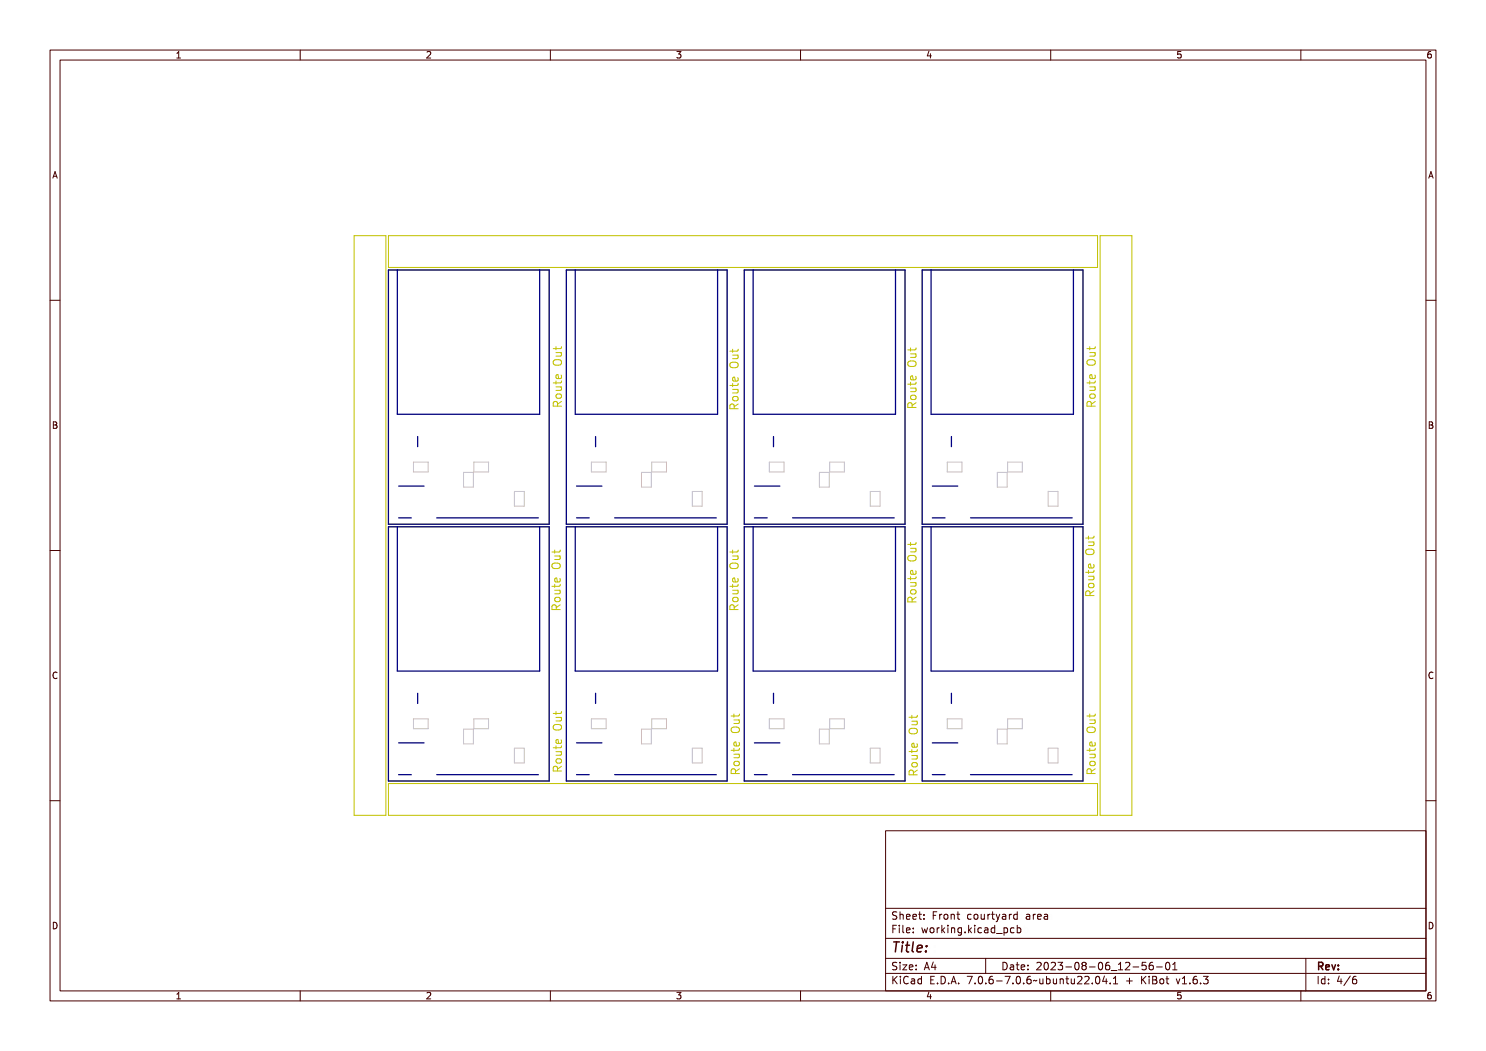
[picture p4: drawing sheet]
<svg xmlns="http://www.w3.org/2000/svg" width="297mm" height="210mm" viewBox="0 0 297 210" stroke-linecap="round" stroke-linejoin="round" font-family="sans-serif">
<defs><g id="words">
<text font-size="2.7" fill="#480000" x="178" y="190.3">Title:</text>
<g font-size="2" fill="#480000">
<text x="178" y="183.7">Sheet: Front courtyard area</text>
<text x="178" y="186.5">File: working.kicad_pcb</text>
<text x="178" y="193.9">Size: A4</text>
<text x="178" y="196.6">KiCad E.D.A. 7.0.6-7.0.6~ubuntu22.04.1 + KiBot v1.6.3</text>
<text x="200" y="193.9">Date: 2023-08-06_12-56-01</text>
<text x="263" y="196.6">Id: 4/6</text>
<text x="263" y="193.9">Rev:</text>
</g>
<g font-size="1.7" fill="#480000">
<text x="35" y="11.7">1</text>
<text x="85" y="11.7">2</text>
<text x="135" y="11.7">3</text>
<text x="185" y="11.7">4</text>
<text x="235" y="11.7">5</text>
<text x="285" y="11.7">6</text>
<text x="10.5" y="35.7">A</text>
<text x="285.5" y="35.7">A</text>
<text x="10.5" y="85.6">B</text>
<text x="285.5" y="85.6">B</text>
<text x="10.5" y="135.7">C</text>
<text x="285.5" y="135.7">C</text>
<text x="10.5" y="185.6">D</text>
<text x="285.5" y="185.6">D</text>
<text x="35" y="199.7">1</text>
<text x="85" y="199.7">2</text>
<text x="135" y="199.7">3</text>
<text x="185" y="199.7">4</text>
<text x="235" y="199.7">5</text>
<text x="285" y="199.7">6</text>
</g>
</g></defs>
<g fill="none" stroke="#c2c2c2" stroke-width=".2">
<path d="M82.6 92.3h3v2h-3zM92.7 94.4h1.9v2.9h-1.9zM94.7 92.3h3v2h-3zM102.8 98.2h2v2.9h-2zM118.2 92.3h2.9v2h-2.9zM128.2 94.4h2v2.9h-2zM130.3 92.3h2.9v2h-2.9zM138.4 98.2h1.9v2.9h-1.9zM153.8 92.3h2.9v2h-2.9zM163.8 94.4h1.9v2.9h-1.9zM165.8 92.3h3v2h-3zM173.9 98.2h2v2.9h-2z"/>
<path d="M189.3 92.3h3v2h-3zM199.3 94.4h2v2.9h-2zM201.4 92.3h2.9v2h-2.9zM209.5 98.2h2v2.9h-2zM82.6 143.6h3v2h-3zM92.7 145.7h1.9v2.9h-1.9zM94.7 143.6h3v2h-3zM102.8 149.5h2v3h-2zM118.2 143.6h2.9v2h-2.9zM128.2 145.7h2v2.9h-2zM130.3 143.6h2.9v2h-2.9zM138.4 149.5h1.9v3h-1.9z"/>
<path d="M153.8 143.6h2.9v2h-2.9zM163.8 145.7h1.9v2.9h-1.9zM165.8 143.6h3v2h-3zM173.9 149.5h2v3h-2zM189.3 143.6h3v2h-3zM199.3 145.7h2v2.9h-2zM201.4 143.6h2.9v2h-2.9zM209.5 149.5h2v3h-2z"/>
</g>
<g fill="none" stroke="#c2c200" stroke-width=".2">
<path d="M70.8 47.1h6.3v115.8h-6.3zM77.6 47.1h141.8v6.3h-141.8zM77.6 54h32.2v50.8h-32.2zM113.2 54h32.1v50.8h-32.1zM148.8 54h32.1v50.8h-32.1zM184.3 54h32.1v50.8h-32.1zM219.9 47.1h6.3v115.8h-6.3zM110.8 71.9a1.11 1.11 0 0 1 1.4 .4 .56 .56 0 0 1-.5 .7h-.6a.55 .55 0 0 1-.5-.4 .55 .55 0 0 1 .2-.7zM110.9 72.7a.98 .98 0 0 1 1.6 .3 .92 .92 0 0 1-.9 .5 .92 .92 0 0 1-.8-.5zM111 72.9a.98 .98 0 0 1 1.3 .1 .86 .86 0 0 1-1.3 0zM111.1 69.3v.6M111.1 76.1v.7"/>
<path d="M111.1 77.3h1.1M111.1 70.5h1.1M111.2 78.9l.2-.2h.5l.2 .2 .1 .4-.3 .3h-.5l-.3-.3zM111.2 76.5h.2v.5h.7l.2-.5h.1v.5l-.2 .2h-.8v.3h-.2v-.3h-.3v-.2h.3zM111.2 69.9h.2v.5l.7-.1 .2-.4h.1v.4l-.2 .2-.8 .1v.3h-.2v-.3h-.3v-.2h.3zM111.2 77.9h1.2v.1h-.1a.39 .39 0 0 1 .1 .5 .39 .39 0 0 1-.4 .3h-.8v-.2h.9l.2-.3-.2-.2-.9-.1zM111.2 71.2h1.2v.2h-.1a.39 .39 0 0 1 .1 .5 .39 .39 0 0 1-.4 .2h-.8v-.2h.9l.2-.2-.2-.3h-.9zM111.4 75.3l.5-.2v.9a.46 .46 0 0 0 .4-.3 .46 .46 0 0 0-.1-.5h.2a.62 .62 0 0 1-.5 1 .62 .62 0 0 1-.5-.9zM111.4 79.3a.61 .61 0 0 1 .8-.1 .61 .61 0 0 1 .1 .8 .61 .61 0 0 1-.8 .1 .61 .61 0 0 1-.1-.8zM111.5 75.4l.2-.1v.7l-.3-.2zM111.5 79.4h.5l.3 .1a.44 .44 0 0 1-.5 .4 .44 .44 0 0 1-.4-.4zM112.1 70.5l.1 .2-.1 .4-1 .1"/>
<path d="M112.1 77.3l.1 .2-.1 .4-1 .1M112.1 74.9l.1 .5-.2 .2h-.8v-.7h.3l.2 .7M112.2 69.3l-.2 .4h-1.4M112.2 76.1l-.2 .4h-1.4M146 72.6a1.06 1.06 0 0 1 1.5 .2 .56 .56 0 0 1-.5 .7h-.6a.55 .55 0 0 1-.5-.3 .55 .55 0 0 1 .1-.6zM146.2 73.2a.98 .98 0 0 1 1.6 .3 .92 .92 0 0 1-.9 .6 .92 .92 0 0 1-.8-.6zM146.3 73.4a.98 .98 0 0 1 1.3 .1 .86 .86 0 0 1-1.3 0zM146.4 69.8v.6M146.4 76.6v.7M146.4 77.8h1.1M146.4 71h1.1M146.5 79.4l.2-.2h.5l.3 .2v.4l-.3 .3h-.5l-.3-.3z"/>
<path d="M146.5 77h.2v.5h.8l.1-.5h.1v.5l-.2 .2h-.8v.3h-.2v-.3h-.3v-.2h.3zM146.5 70.4h.2v.5h.8l.1-.5h.1v.4l-.2 .2-.8 .1v.3h-.2v-.3h-.3v-.2h.3zM146.5 78.4h1.2v.2h-.1a.39 .39 0 0 1 .1 .4 .39 .39 0 0 1-.4 .3h-.8v-.2h.9l.2-.3-.2-.2h-.9zM146.5 71.7h1.2v.2h-.1a.39 .39 0 0 1 .1 .5 .39 .39 0 0 1-.4 .2h-.8v-.2h.9l.2-.2-.2-.3h-.9zM146.7 75.8l.5-.2v.9a.46 .46 0 0 0 .4-.3 .46 .46 0 0 0-.1-.5h.2a.62 .62 0 0 1-.4 1 .62 .62 0 0 1-.6-.9zM146.7 79.8a.61 .61 0 0 1 .8-.1 .61 .61 0 0 1 .1 .8 .61 .61 0 0 1-.8 .1 .61 .61 0 0 1-.1-.8zM146.8 75.9l.2-.1v.7l-.3-.2zM146.8 79.9h.5l.3 .1a.44 .44 0 0 1-.5 .5 .44 .44 0 0 1-.4-.5zM147.4 71l.1 .2v.4l-1.1 .1M147.4 77.8l.1 .2v.4l-1.1 .1M147.5 75.4v.5l-.2 .3-.8-.1v-.7h.3l.2 .8M147.5 69.8l-.2 .4h-1.4"/>
<path d="M147.5 76.6l-.2 .4h-1.4M181.7 72.2a1.11 1.11 0 0 1 1.4 .3 .55 .55 0 0 1-.6 .7h-.5a.55 .55 0 0 1-.6-.4 .55 .55 0 0 1 .3-.6zM181.8 73a.98 .98 0 0 1 1.5 .3 .92 .92 0 0 1-.8 .5 .92 .92 0 0 1-.8-.5zM181.9 73.1a.98 .98 0 0 1 1.3 .2 .86 .86 0 0 1-1.4 0zM182 69.5v.7M182 76.4v.6M182 77.6h1.1M182 70.7h1.1M182.1 76.8h.1v.4h.8l.1-.4h.2v.4l-.2 .2h-.9v.4h-.1v-.4h-.4v-.2h.4zM182.1 70.2h.1v.4h.8l.1-.4h.2v.4l-.2 .2h-.9v.3h-.1v-.3h-.4v-.2h.4zM182.1 78.1h1.2v.2h-.2a.39 .39 0 0 1 .2 .5 .39 .39 0 0 1-.5 .2h-.7v-.2h.9l.2-.2-.3-.3h-.8zM182.1 71.5h1.2v.2h-.2a.39 .39 0 0 1 .2 .5 .39 .39 0 0 1-.5 .2h-.7v-.2h.9l.2-.2-.3-.3h-.8z"/>
<path d="M182.1 79.1h.8l.2 .2-.1 .4-.2 .1h-.7l-.1-.3zM182.2 75.5l.5-.1v.8a.46 .46 0 0 0 .5-.3 .46 .46 0 0 0-.2-.5h.2a.62 .62 0 0 1-.4 1 .62 .62 0 0 1-.6-.9zM182.2 79.5a.61 .61 0 0 1 .9 0 .61 .61 0 0 1 .1 .8 .61 .61 0 0 1-.9 .1 .61 .61 0 0 1-.1-.9zM182.3 75.7l.3-.1v.6l-.3-.2zM182.4 79.7l.5-.1 .2 .2a.44 .44 0 0 1-.4 .4 .44 .44 0 0 1-.4-.4zM182.9 70.7l.2 .2-.1 .4-1 .1M182.9 77.6l.2 .2-.1 .4-1 .1M183 75.2l.1 .5-.2 .2-.8-.1v-.6l.3-.1 .1 .8M183.1 69.5l-.2 .4h-1.5M183.1 76.4l-.2 .4h-1.5M217.3 72.1a1.06 1.06 0 0 1 1.6 .2 .56 .56 0 0 1-.5 .7h-.6a.55 .55 0 0 1-.5-.3 .55 .55 0 0 1 0-.6zM217.6 72.7a.98 .98 0 0 1 1.5 .3 .92 .92 0 0 1-.8 .5 .92 .92 0 0 1-.8-.5z"/>
<path d="M217.7 72.9a.98 .98 0 0 1 1.3 .1 .86 .86 0 0 1-1.3 0zM217.8 69.3v.6M217.8 76.1v.7M217.8 77.3h1.1M217.8 70.5h1.1M217.9 78.9l.2-.2h.5l.2 .2 .1 .4-.3 .3h-.5l-.3-.3zM217.9 76.5h.2v.5h.7l.2-.5h.1v.5l-.2 .2h-.8v.3h-.2v-.3h-.3v-.2h.3zM217.9 69.9h.2v.5l.7-.1 .2-.4h.1v.4l-.2 .2-.8 .1v.3h-.2v-.3h-.3v-.2h.3zM217.9 77.9h1.2v.1h-.2a.39 .39 0 0 1 .2 .5 .39 .39 0 0 1-.4 .3h-.8v-.2h.9l.2-.3-.2-.2-.9-.1zM217.9 71.2h1.2v.2h-.2a.39 .39 0 0 1 .2 .5 .39 .39 0 0 1-.4 .2h-.8v-.2h.9l.2-.2-.2-.3h-.9zM218 75.3l.6-.2v.9a.46 .46 0 0 0 .4-.3 .46 .46 0 0 0-.1-.5h.2a.62 .62 0 0 1-.5 1 .62 .62 0 0 1-.6-.9zM218 79.3a.61 .61 0 0 1 .9-.1 .61 .61 0 0 1 .1 .8 .61 .61 0 0 1-.9 .1 .61 .61 0 0 1-.1-.8z"/>
<path d="M218.1 75.4l.3-.1v.7l-.3-.2zM218.2 79.4h.5l.2 .1a.44 .44 0 0 1-.4 .4 .44 .44 0 0 1-.4-.4zM218.7 70.5l.2 .2-.1 .4-1 .1M218.7 77.3l.2 .2-.1 .4-1 .1M218.8 74.9l.1 .5-.2 .2h-.8v-.7h.3l.2 .7M218.9 69.3l-.2 .4h-1.4M218.9 76.1l-.2 .4h-1.4M110.9 80.6l.5-.1 .3 .3 .7-.5v.2l-.5 .3-.1 .3v.2h.6v.2h-1.6zM111.1 80.8h.4l.1 .5h-.6zM111.4 81.2v-.8l-.3-.2-.4 .1-.1 .2v.7h1.6M112.2 80.2l-.8 .6M146.2 81.1l.5-.1 .3 .3 .7-.5v.3l-.5 .2-.1 .3v.2h.6v.2h-1.6z"/>
<path d="M146.4 81.3h.4l.1 .5h-.6zM146.7 81.7v-.8l-.3-.2-.4 .1-.1 .2v.7h1.6M147.5 80.7l-.8 .6M181.8 80.9l.5-.1 .2 .3 .8-.5v.2l-.5 .3-.2 .2v.2h.7v.2h-1.6zM181.9 81.1l.5-.1v.5h-.5zM182.3 81.4l-.1-.8-.2-.1h-.4l-.2 .3v.6h1.7M183.1 80.5l-.8 .5M217.6 80.6l.5-.1 .3 .3 .7-.5v.2l-.5 .3-.2 .3v.2h.7v.2h-1.6zM217.8 80.8h.4l.1 .5h-.6zM218.1 81.2l-.1-.8-.2-.2-.4 .1-.1 .2v.7h1.6M218.9 80.2l-.8 .6M77.6 105.3h32.2v50.8h-32.2z"/>
<path d="M110.6 112.6a1.11 1.11 0 0 1 1.4 .3 .55 .55 0 0 1-.6 .7h-.5a.55 .55 0 0 1-.6-.4 .55 .55 0 0 1 .3-.6zM110.6 113.3a.98 .98 0 0 1 1.6 .4 .92 .92 0 0 1-.8 .5 .92 .92 0 0 1-.9-.5zM110.8 113.5a.98 .98 0 0 1 1.2 .2 .86 .86 0 0 1-1.3 0zM110.9 117.9h1.1M110.9 111.1h1.1M110.9 109.9v.6M110.9 116.8v.6M111 117.2h.1v.4h.8l.1-.4h.2v.4l-.2 .2h-.9v.4h-.1v-.4h-.4v-.2h.4zM111 110.5h.1v.5h.8l.1-.5h.2v.5l-.2 .2h-.9v.3h-.1v-.3h-.4v-.2h.4zM111 118.5h1.2v.2h-.2a.39 .39 0 0 1 .2 .5 .39 .39 0 0 1-.5 .2h-.7v-.2h.9l.1-.2-.2-.3h-.8zM111 111.9h1.2v.2h-.2a.39 .39 0 0 1 .2 .4 .39 .39 0 0 1-.5 .3h-.7v-.2h.9l.1-.3-.2-.2h-.8zM111 119.4h.8l.2 .3-.1 .4-.2 .1-.7-.1-.1-.2z"/>
<path d="M111.1 115.9l.5-.1v.8a.46 .46 0 0 0 .5-.3 .46 .46 0 0 0-.2-.5h.2a.62 .62 0 0 1-.4 1 .62 .62 0 0 1-.6-.9zM111.1 119.9a.61 .61 0 0 1 .8-.1 .61 .61 0 0 1 .2 .9 .61 .61 0 0 1-.9 .1 .61 .61 0 0 1-.1-.9zM111.2 116.1l.3-.1v.6l-.4-.2zM111.8 117.9l.2 .3-.1 .4-1 .1M111.8 111.1l.2 .2-.1 .4-1 .1M111.9 115.6l.1 .5-.3 .2-.8-.1v-.6l.4-.1 .1 .8M112 116.8l-.3 .4h-1.4M112 109.9l-.3 .4h-1.4M113.2 105.3h32.1v50.8h-32.1zM146 112.7a1.06 1.06 0 0 1 1.5 .2 .55 .55 0 0 1-.5 .7h-.6a.55 .55 0 0 1-.5-.3 .55 .55 0 0 1 .1-.6zM146.2 113.3a.98 .98 0 0 1 1.6 .4 .92 .92 0 0 1-.9 .5 .92 .92 0 0 1-.8-.5zM146.3 113.5a.98 .98 0 0 1 1.3 .2 .86 .86 0 0 1-1.3 0z"/>
<path d="M146.4 109.9v.6M146.4 116.8v.6M146.4 117.9h1.1M146.4 111.1h1.1M146.5 119.5l.2-.1h.5l.3 .1v.4l-.3 .3h-.5l-.3-.3zM146.5 117.2h.2v.4h.8l.1-.4h.1v.4l-.2 .2h-.8v.4h-.2v-.4h-.3v-.2h.3zM146.5 110.5h.2v.5h.8l.1-.5h.1v.5l-.2 .2h-.8v.3h-.2v-.3h-.3v-.2h.3zM146.5 118.5h1.2v.2h-.1a.39 .39 0 0 1 .1 .5 .39 .39 0 0 1-.4 .2h-.8v-.2h.9l.2-.2-.2-.3h-.9zM146.5 111.9h1.2v.2h-.1a.39 .39 0 0 1 .1 .4 .39 .39 0 0 1-.4 .3h-.8v-.2h.9l.2-.3-.2-.2h-.9zM146.7 115.9l.5-.1v.8a.46 .46 0 0 0 .4-.3 .46 .46 0 0 0-.1-.5h.2a.62 .62 0 0 1-.4 1 .62 .62 0 0 1-.6-.9zM146.7 119.9a.61 .61 0 0 1 .8-.1 .61 .61 0 0 1 .1 .9 .61 .61 0 0 1-.8 .1 .61 .61 0 0 1-.1-.9zM146.8 116.1l.2-.1v.6l-.3-.2z"/>
<path d="M147.4 111.1l.1 .2v.4l-1.1 .1M147.4 117.9l.1 .3v.4l-1.1 .1M147.5 115.6v.5l-.2 .2-.8-.1v-.6l.3-.1 .2 .8M147.5 109.9l-.2 .4h-1.4M147.5 116.8l-.2 .4h-1.4M148.8 105.3h32.1v50.8h-32.1zM181.7 111.1a1.11 1.11 0 0 1 1.4 .3 .55 .55 0 0 1-.6 .7h-.5a.55 .55 0 0 1-.6-.4 .55 .55 0 0 1 .3-.6zM181.8 111.8a.98 .98 0 0 1 1.5 .3 .92 .92 0 0 1-.8 .6 .92 .92 0 0 1-.8-.6zM181.8 119.7l.5-.1 .2 .3 .8-.5v.3l-.5 .2-.2 .3v.2h.7v.2h-1.6zM181.9 112a.98 .98 0 0 1 1.3 .1 .86 .86 0 0 1-1.4 0zM181.9 119.9h.5v.5h-.5zM182 108.4v.6"/>
<path d="M182 115.2v.7M182 116.4h1.1M182 109.6h1.1M182.1 115.7h.1v.4h.8l.1-.4h.2v.4l-.2 .2h-.9v.3h-.1v-.3h-.4v-.2h.4zM182.1 109h.1v.5h.8l.1-.5h.2v.5l-.2 .1-.9 .1v.3h-.1v-.3h-.4v-.2h.4zM182.1 117h1.2v.2h-.2a.39 .39 0 0 1 .2 .5 .39 .39 0 0 1-.5 .2h-.7v-.2h.9l.2-.2-.3-.3h-.8zM182.1 110.3h1.2v.2h-.2a.39 .39 0 0 1 .2 .5 .39 .39 0 0 1-.5 .3h-.7v-.2l.9-.1 .2-.2-.3-.2-.8-.1zM182.1 117.9h.8l.2 .3-.1 .3-.2 .2-.7-.1-.1-.2zM182.2 114.4l.5-.2v.9a.46 .46 0 0 0 .5-.3 .46 .46 0 0 0-.2-.5h.2a.62 .62 0 0 1-.4 1 .62 .62 0 0 1-.6-.9zM182.2 118.4a.61 .61 0 0 1 .9-.1 .61 .61 0 0 1 .1 .8 .61 .61 0 0 1-.9 .1 .61 .61 0 0 1-.1-.8zM182.3 114.5l.3-.1v.7l-.3-.2zM182.4 118.5h.5l.2 .1a.44 .44 0 0 1-.4 .5 .44 .44 0 0 1-.4-.5z"/>
<path d="M182.9 109.6l.2 .2-.1 .4-1 .1M182.9 116.4l.2 .3-.1 .3-1 .1M183 114.1l.1 .4-.2 .3-.8-.1v-.6l.3-.1 .1 .8M183.1 108.4l-.2 .4h-1.5M183.1 115.2l-.2 .4h-1.5M183.1 119.3l-.8 .6M184.3 105.3h32.1v50.8h-32.1zM217.2 109.8a1.12 1.12 0 0 1 1.5 .3 .56 .56 0 0 1-.6 .7h-.6a.55 .55 0 0 1-.5-.4 .55 .55 0 0 1 .2-.6zM217.3 110.6a.98 .98 0 0 1 1.6 .3 .92 .92 0 0 1-.8 .5 .92 .92 0 0 1-.9-.5zM217.4 118.5l.5-.1 .2 .3 .8-.5v.2l-.6 .3-.1 .2v.2h.7v.2h-1.7zM217.4 110.7a.98 .98 0 0 1 1.3 .2 .86 .86 0 0 1-1.3 0zM217.5 118.6h.4l.1 .5h-.6z"/>
<path d="M217.5 107.1v.6M217.5 114v.6M217.5 115.1h1.2M217.5 108.3h1.2M217.7 114.4h.1v.4h.8l.1-.4h.2l-.1 .4-.2 .2h-.8v.4h-.1v-.4h-.4v-.2h.4zM217.7 107.8h.1v.4h.8l.1-.4h.2l-.1 .4-.2 .2h-.8v.3h-.1v-.3h-.4v-.2h.4zM217.7 115.7h1.2v.2h-.2a.39 .39 0 0 1 .2 .5 .39 .39 0 0 1-.5 .2h-.7v-.2h.8l.2-.2-.2-.3h-.8zM217.7 109.1h1.2v.2h-.2a.39 .39 0 0 1 .2 .4 .39 .39 0 0 1-.5 .3h-.7v-.2h.8l.2-.3-.2-.2h-.8zM217.7 116.6h.8l.2 .3-.1 .4-.3 .1h-.6l-.2-.3zM217.8 113.1l.5-.1v.8a.46 .46 0 0 0 .4-.3 .46 .46 0 0 0-.1-.5h.2a.62 .62 0 0 1-.4 1 .62 .62 0 0 1-.6-.9zM217.8 117.1a.61 .61 0 0 1 .8-.1 .61 .61 0 0 1 .1 .9 .61 .61 0 0 1-.8 .1 .61 .61 0 0 1-.1-.9zM217.9 119l-.1-.8-.3-.1h-.3l-.2 .3v.6h1.7"/>
<path d="M217.9 113.3l.2-.1v.6l-.3-.2zM217.9 117.3l.6-.1 .2 .2a.44 .44 0 0 1-.4 .4 .44 .44 0 0 1-.5-.4zM218.5 108.3l.2 .2-.1 .4-1.1 .1M218.5 115.1l.2 .3-.1 .4-1.1 .1M218.6 112.8l.1 .5-.3 .2-.8-.1v-.6l.3-.1 .2 .8M218.7 118.1l-.8 .5M218.7 107.1l-.3 .4h-1.4M218.7 114l-.3 .4h-1.4M110.7 121.3l.5-.1 .2 .3 .8-.6v.3l-.6 .3-.1 .2v.2h.7v.2h-1.6zM110.8 121.4h.5v.5h-.5zM111.2 121.8l-.1-.8-.2-.1h-.4l-.2 .3v.6h1.7M111.2 120.1l.6-.1 .2 .2a.44 .44 0 0 1-.4 .4 .44 .44 0 0 1-.5-.4z"/>
<path d="M112 120.9l-.8 .5M146.2 121.3l.5-.1 .3 .3 .7-.6v.3l-.5 .3-.1 .2v.2h.6v.2h-1.6zM146.4 121.4h.4l.1 .5h-.6zM146.7 121.8v-.8l-.3-.1h-.4l-.1 .3v.6h1.6M146.8 120.1l.5-.1 .3 .2a.44 .44 0 0 1-.5 .4 .44 .44 0 0 1-.4-.4zM147.5 120.9l-.8 .5M182.3 120.3l-.1-.8-.2-.2-.4 .1-.2 .2v.7h1.7M77.6 156.6h141.8v6.3h-141.8zM110.6 145a1.06 1.06 0 0 1 1.6 .2 .56 .56 0 0 1-.5 .7h-.6a.55 .55 0 0 1-.5-.3 .55 .55 0 0 1 0-.6zM110.9 145.6a.98 .98 0 0 1 1.6 .3 .92 .92 0 0 1-.9 .5 .92 .92 0 0 1-.8-.5zM110.9 153.5l.5-.1 .3 .3 .7-.5v.2l-.5 .3-.1 .3v.2h.6v.2h-1.6zM111 145.8a.98 .98 0 0 1 1.3 .1 .86 .86 0 0 1-1.3 0z"/>
<path d="M111.1 153.7h.4l.1 .5h-.6zM111.1 142.2v.6M111.1 149v.6M111.1 150.2h1.1M111.1 143.3h1.1M111.2 151.8l.2-.2h.5l.2 .2 .1 .4-.3 .3h-.5l-.3-.3zM111.2 149.4h.2v.5h.7l.2-.5h.1v.5l-.2 .2h-.8v.3h-.2v-.3h-.3v-.2h.3zM111.2 142.8h.2v.5l.7-.1 .2-.4h.1v.4l-.2 .2-.8 .1v.3h-.2v-.3h-.3v-.2h.3zM111.2 150.7h1.2v.2h-.1a.39 .39 0 0 1 .1 .5 .39 .39 0 0 1-.4 .3h-.8v-.2h.9l.2-.3-.2-.2-.9-.1zM111.2 144.1h1.2v.2h-.1a.39 .39 0 0 1 .1 .5 .39 .39 0 0 1-.4 .2h-.8v-.2h.9l.2-.2-.2-.3h-.9zM111.4 148.2l.5-.2v.9a.46 .46 0 0 0 .4-.3 .46 .46 0 0 0-.1-.5h.2a.62 .62 0 0 1-.5 1 .62 .62 0 0 1-.5-.9zM111.4 152.2a.61 .61 0 0 1 .8-.1 .61 .61 0 0 1 .1 .8 .61 .61 0 0 1-.8 .1 .61 .61 0 0 1-.1-.8z"/>
<path d="M111.4 154.1v-.8l-.3-.2-.4 .1-.1 .2v.7h1.6M111.5 148.3l.2-.1v.7l-.3-.2zM111.5 152.3h.5l.3 .1a.44 .44 0 0 1-.5 .4 .44 .44 0 0 1-.4-.4zM112.1 143.3l.1 .3-.1 .4-1 .1M112.1 150.2l.1 .2-.1 .4-1 .1M112.1 147.8l.1 .5-.2 .2h-.8v-.7h.3l.2 .7M112.2 142.2l-.2 .4h-1.4M112.2 149l-.2 .4h-1.4M112.2 153.1l-.8 .6M146.4 145.4a1.11 1.11 0 0 1 1.4 .3 .56 .56 0 0 1-.6 .7h-.5a.55 .55 0 0 1-.6-.4 .55 .55 0 0 1 .3-.6zM146.4 146.1a.98 .98 0 0 1 1.6 .3 .92 .92 0 0 1-.8 .6 .92 .92 0 0 1-.8-.6zM146.5 154l.5-.1 .2 .3 .8-.5v.3l-.6 .2-.1 .3v.2h.7v.2h-1.6z"/>
<path d="M146.6 146.3a.98 .98 0 0 1 1.2 .1 .86 .86 0 0 1-1.3 0zM146.6 154.2h.5v.5h-.5zM146.7 150.7h1.1M146.7 143.9h1.1M146.7 142.7v.6M146.7 149.5v.7M146.8 149.9h.1v.5h.8l.1-.5h.2v.5l-.2 .2h-.9v.3h-.1v-.3h-.4v-.2h.4zM146.8 143.3h.1v.5h.8l.1-.5h.2v.4l-.2 .2-.9 .1v.3h-.1v-.3h-.4v-.2h.4zM146.8 151.3h1.2v.2h-.2a.39 .39 0 0 1 .2 .4 .39 .39 0 0 1-.5 .3h-.7v-.2h.9l.1-.3-.2-.2h-.8zM146.8 144.6h1.2v.2h-.2a.39 .39 0 0 1 .2 .5 .39 .39 0 0 1-.5 .2h-.7v-.2h.9l.1-.2-.2-.3h-.8zM146.8 152.2h.8l.2 .2-.1 .4-.2 .2-.7-.1-.1-.2zM146.9 148.7l.5-.2v.9a.46 .46 0 0 0 .5-.3 .46 .46 0 0 0-.2-.5h.2a.62 .62 0 0 1-.4 1 .62 .62 0 0 1-.6-.9z"/>
<path d="M146.9 152.7a.61 .61 0 0 1 .9-.1 .61 .61 0 0 1 .1 .8 .61 .61 0 0 1-.9 .1 .61 .61 0 0 1-.1-.8zM147 154.6l-.1-.8-.2-.2-.4 .1-.2 .2v.7h1.7M147 148.8l.3-.1v.7l-.4-.2zM147 152.8h.6l.2 .1a.44 .44 0 0 1-.4 .5 .44 .44 0 0 1-.4-.5zM147.6 150.7l.2 .2-.1 .4-1 .1M147.6 143.9l.2 .2-.1 .4-1 .1M147.7 148.3l.1 .5-.3 .3-.7-.1v-.7h.3l.1 .8M147.8 149.5l-.3 .4h-1.4M147.8 142.7l-.3 .4h-1.4M147.8 153.6l-.8 .6M181.9 145.6a1.11 1.11 0 0 1 1.4 .3 .56 .56 0 0 1-.5 .7h-.6a.55 .55 0 0 1-.5-.4 .55 .55 0 0 1 .2-.6zM182 146.4a.98 .98 0 0 1 1.6 .3 .92 .92 0 0 1-.9 .5 .92 .92 0 0 1-.8-.5z"/>
<path d="M182.1 154.3l.5-.1 .2 .3 .8-.5v.2l-.6 .3-.1 .2v.2h.7v.2h-1.7zM182.1 146.5a.98 .98 0 0 1 1.3 .2 .86 .86 0 0 1-1.3 0zM182.2 154.5h.4l.1 .4h-.6zM182.2 142.9v.7M182.2 149.8v.6M182.2 151h1.1M182.2 144.1h1.1M182.3 152.5l.3-.1h.4l.3 .1v.4l-.3 .3h-.4l-.4-.3zM182.3 150.2h.2v.5l.8-.1 .1-.4h.2l-.1 .4-.2 .2-.8 .1v.3h-.2v-.3h-.3v-.2h.3zM182.3 143.6h.2v.4h.8l.1-.4h.2l-.1 .4-.2 .2h-.8v.3h-.2v-.3h-.3v-.2h.3zM182.4 151.5h1.2v.2h-.2a.39 .39 0 0 1 .2 .5 .39 .39 0 0 1-.5 .2h-.7v-.2h.8l.2-.2-.2-.3h-.8zM182.4 144.9h1.2v.2h-.2a.39 .39 0 0 1 .2 .5 .39 .39 0 0 1-.5 .2h-.7v-.2h.8l.2-.2-.2-.3h-.8z"/>
<path d="M182.5 148.9l.5-.1v.8a.46 .46 0 0 0 .4-.3 .46 .46 0 0 0-.1-.5h.2a.62 .62 0 0 1-.4 1 .62 .62 0 0 1-.6-.9zM182.5 152.9a.61 .61 0 0 1 .8 0 .61 .61 0 0 1 .1 .8 .61 .61 0 0 1-.8 .1 .61 .61 0 0 1-.1-.9zM182.6 154.8l-.1-.8-.3-.1-.4 .1-.1 .2v.6h1.6M182.6 149.1l.2-.1v.6l-.3-.2zM182.6 153.1l.6-.1 .2 .2a.44 .44 0 0 1-.5 .4 .44 .44 0 0 1-.4-.4zM183.2 144.1l.1 .2v.4l-1.1 .1M183.2 151l.1 .2v.4l-1.1 .1M183.3 148.6v.5l-.2 .2-.8-.1v-.6l.3-.1 .2 .8M183.3 153.9l-.7 .5M183.3 142.9l-.2 .4h-1.4M183.3 149.8l-.2 .4h-1.4M217.5 145.4a1.11 1.11 0 0 1 1.4 .3 .55 .55 0 0 1-.5 .7h-.6a.55 .55 0 0 1-.5-.4 .55 .55 0 0 1 .2-.6z"/>
<path d="M217.6 146.1a.98 .98 0 0 1 1.5 .3 .92 .92 0 0 1-.8 .6 .92 .92 0 0 1-.8-.6zM217.6 154l.5-.1 .3 .3 .7-.5v.3l-.5 .2-.2 .3v.2h.7v.2h-1.6zM217.7 146.3a.98 .98 0 0 1 1.3 .1 .86 .86 0 0 1-1.3 0zM217.8 154.2h.4l.1 .5h-.6zM217.8 142.7v.6M217.8 149.5v.7M217.8 150.7h1.1M217.8 143.9h1.1M217.9 152.3l.2-.2h.5l.2 .2 .1 .4-.3 .3h-.5l-.3-.3zM217.9 149.9h.2v.5h.7l.2-.5h.1v.5l-.2 .2h-.8v.3h-.2v-.3h-.3v-.2h.3zM217.9 143.3h.2v.5h.7l.2-.5h.1v.4l-.2 .2-.8 .1v.3h-.2v-.3h-.3v-.2h.3zM217.9 151.3h1.2v.2h-.2a.39 .39 0 0 1 .2 .4 .39 .39 0 0 1-.4 .3h-.8v-.2h.9l.2-.3-.2-.2h-.9z"/>
<path d="M217.9 144.6h1.2v.2h-.2a.39 .39 0 0 1 .2 .5 .39 .39 0 0 1-.4 .2h-.8v-.2h.9l.2-.2-.2-.3h-.9zM218 148.7l.6-.2v.9a.46 .46 0 0 0 .4-.3 .46 .46 0 0 0-.1-.5h.2a.62 .62 0 0 1-.5 1 .62 .62 0 0 1-.6-.9zM218 152.7a.61 .61 0 0 1 .9-.1 .61 .61 0 0 1 .1 .8 .61 .61 0 0 1-.9 .1 .61 .61 0 0 1-.1-.8zM218.1 154.6l-.1-.8-.2-.2-.4 .1-.1 .2v.7h1.6M218.1 148.8l.3-.1v.7l-.3-.2zM218.2 152.8h.5l.2 .1a.44 .44 0 0 1-.4 .5 .44 .44 0 0 1-.4-.5zM218.7 143.9l.2 .2-.1 .4-1 .1M218.7 150.7l.2 .2-.1 .4-1 .1M218.8 148.3l.1 .5-.2 .3-.8-.1v-.7h.3l.2 .8M218.9 153.6l-.8 .6M218.9 142.7l-.2 .4h-1.4M218.9 149.5l-.2 .4h-1.4"/>
</g>
<g fill="none" stroke="#000084" stroke-width=".25">
<path d="M77.6 54h32.2v50.8h-32.2zM79.4 54v28.8h28.5v-28.8M113.2 54h32.1v50.8h-32.1zM115 54v28.8h28.4v-28.8M148.8 54h32.1v50.8h-32.1zM150.5 54v28.8h28.5v-28.8M184.3 54h32.1v50.8h-32.1zM186.1 54v28.8h28.4v-28.8M79.7 97.1h5M83.5 87.2v2.1M115.2 97.1h5.1M119 87.2v2.1"/>
<path d="M150.8 97.1h5.1M154.6 87.2v2.1M186.3 97.1h5.1M190.2 87.2v2.1M77.6 105.3h32.2v50.8h-32.2zM79.4 105.3v28.8h28.5v-28.8M79.7 103.5h2.5M87.3 103.5h20.3M113.2 105.3h32.1v50.8h-32.1zM115 105.3v28.8h28.4v-28.8M115.2 103.5h2.6M122.8 103.5h20.4"/>
<path d="M148.8 105.3h32.1v50.8h-32.1zM150.5 105.3v28.8h28.5v-28.8M150.8 103.5h2.5M158.4 103.5h20.3M184.3 105.3h32.1v50.8h-32.1zM186.1 105.3v28.8h28.4v-28.8M186.3 103.5h2.6M194 103.5h20.3M83.5 138.5v2.1M119 138.5v2.1M154.6 138.5v2.1M190.2 138.5v2.1"/>
<path d="M79.7 154.8h2.5M79.7 148.4h5M87.3 154.8h20.3M115.2 154.8h2.6M115.2 148.4h5.1M122.8 154.8h20.4M150.8 154.8h2.5M150.8 148.4h5.1M158.4 154.8h20.3M186.3 154.8h2.6M186.3 148.4h5.1M194 154.8h20.3"/>
</g>
<g fill="none" stroke="#480000" stroke-width=".2">
<path d="M10 10h277v190h-277zM12 12h273v186h-273zM60 10v2M110 10v2M160 10v2M210 10v2M260 10v2M10 60h2M285 60h2M10 110h2M285 110h2M10 160h2"/>
<path d="M285 160h2M177 166h108v32h-108zM60 198v2M110 198v2M160 198v2M177 181.5h108M177 187.5h108M177 191.5h108M177 194.5h108M178.1 195.2h.2v.6l.6-.6h.3l-.6 .6 .6 .8h-.2l-.5-.7-.2 .2v.5h-.2zM178.2 185h.9v.2h-.7v.4h.6v.2h-.6v.7h-.2zM178.3 182.4l.5-.1h.2v.2a.31 .31 0 0 0-.5-.1 .31 .31 0 0 0 0 .5 .5 .5 0 0 1 .6 .6 .5 .5 0 0 1-.8 .2l-.1-.2a.34 .34 0 0 0 .4 .1 .34 .34 0 0 0 .1-.5 .47 .47 0 0 1-.5-.2 .47 .47 0 0 1 .1-.5z"/>
<path d="M178.3 192.5l.5-.1h.2v.2a.31 .31 0 0 0-.5-.1 .31 .31 0 0 0 0 .5 .5 .5 0 0 1 .6 .6 .5 .5 0 0 1-.8 .2l-.1-.2a.34 .34 0 0 0 .4 .1 .34 .34 0 0 0 .1-.5 .47 .47 0 0 1-.5-.2 .47 .47 0 0 1 .1-.5zM179.4 182.2h.2v.6a.35 .35 0 0 1 .4-.1 .35 .35 0 0 1 .2 .4v.6h-.2v-.8h-.4v.8h-.2zM179.5 185.4h.4v.9h.4v.2h-.9v-.2h.3v-.8h-.2zM179.5 192.8h.4v.9h.4v.1h-.9v-.1h.3v-.8h-.2zM179.5 195.6h.4v.9h.4v.1h-.9v-.1h.3v-.8h-.2zM179.7 184.9h.2v.3h-.2zM179.7 192.3h.2v.3h-.2zM179.7 195.1h.2v.3h-.2zM180.6 184.9h.4v1.3l.4 .1v.2l-.5-.2v-1.2h-.3zM180.6 192.8h.8l-.6 .9h.6v.1h-.8l.6-.9h-.6zM180.7 182.8l.1-.1a.49 .49 0 0 1 .5 0 .49 .49 0 0 1 .2 .5h-.8a.42 .42 0 0 0 .3 .4 .42 .42 0 0 0 .4-.1 .47 .47 0 0 1-.4 .3 .47 .47 0 0 1-.4-.3zM180.7 195.4a.4 .4 0 0 1 .4-.3 .4 .4 0 0 1 .4 .3 .56 .56 0 0 0-.8 .4 .56 .56 0 0 0 .5 .7l.3-.1a.43 .43 0 0 1-.5 .3 .43 .43 0 0 1-.4-.4v-.6z"/>
<path d="M180.8 182.9l.4-.1 .1 .3h-.6zM181.8 195.6l.3-.1a.43 .43 0 0 1 .5 .5v.6h-.1v-.1a.38 .38 0 0 1-.5 .2 .38 .38 0 0 1-.2-.5 .38 .38 0 0 1 .4-.2h.3a.35 .35 0 0 0-.3-.4 .35 .35 0 0 0-.4 .2zM181.9 182.8l.1-.1a.49 .49 0 0 1 .5 0 .49 .49 0 0 1 .2 .5h-.8a.42 .42 0 0 0 .3 .4 .42 .42 0 0 0 .5-.1 .47 .47 0 0 1-.5 .3 .47 .47 0 0 1-.4-.3zM181.9 185.5l.1-.1a.49 .49 0 0 1 .5 0 .49 .49 0 0 1 .2 .5h-.8a.42 .42 0 0 0 .3 .4 .42 .42 0 0 0 .5-.1 .47 .47 0 0 1-.5 .3 .47 .47 0 0 1-.4-.3zM181.9 192.9l.1-.1a.49 .49 0 0 1 .5 0 .49 .49 0 0 1 .2 .5h-.8a.42 .42 0 0 0 .3 .4 .42 .42 0 0 0 .5-.1 .47 .47 0 0 1-.5 .3 .47 .47 0 0 1-.4-.3zM182 196.2l.5-.1a.31 .31 0 0 1-.2 .4 .31 .31 0 0 1-.4-.1zM182 182.9l.4-.1 .1 .3h-.6zM182 185.6l.4-.1 .1 .3h-.6zM182 193l.4-.1 .1 .3h-.6zM183 195.7l.4-.2 .2 .2v-.6h.2v1.5h-.2v-.1a.42 .42 0 0 1-.5 .1 .42 .42 0 0 1-.2-.5zM183.2 195.8l.1-.1a.4 .4 0 0 1 .3 .4 .4 .4 0 0 1-.3 .4l-.2-.2zM183.2 182.3h.2v.4h.4v.1h-.4v.7l.4 .1v.1h-.4l-.1-.1-.1-.8h-.3v-.1h.3z"/>
<path d="M183.3 185.4h.2v.3h-.2zM183.3 186.2h.2v.3h-.2zM183.3 192.8h.2v.3h-.2zM183.3 193.6h.2v.2h-.2zM184.5 182.7h.2v.3h-.2zM184.5 183.5h.2v.2h-.2zM185.2 185.4h.2l.2 .8 .1-.5h.2l.2 .5 .1-.8h.2l-.2 1.1h-.2l-.2-.7-.2 .7h-.1zM185.4 195.2h.9v.2h-.7v.4h.6v.2h-.6v.5h.7v.1h-.9zM185.7 192.4h.2l.5 1.4h-.2l-.1-.3h-.5l-.1 .3h-.2zM185.8 192.6l.2 .7h-.4zM186.6 182.3h.9v.2h-.7v.4h.6v.2h-.6v.6h-.2zM186.8 185.6l.1-.1a.39 .39 0 0 1 .4 .4 .39 .39 0 0 1-.4 .4l-.1-.2z"/>
<path d="M186.9 196.4h.2v.2h-.2zM187.1 192.4h.2v.9h.2v.2h-.2v.3h-.2v-.3h-.6zM187.1 192.6v.7h-.4zM187.8 195.2a.76 .76 0 0 1 .9 .7 .76 .76 0 0 1-.9 .7zM188 195.4a.57 .57 0 0 1 .5 .5 .57 .57 0 0 1-.5 .6zM188 182.7h.2v.2v-.1a.29 .29 0 0 1 .3-.2 .29 .29 0 0 1 .3 .3 .37 .37 0 0 0-.5-.1 .37 .37 0 0 0-.1 .4v.5h-.2zM188 185.4h.2v.2v-.1a.29 .29 0 0 1 .3-.2 .29 .29 0 0 1 .3 .3 .37 .37 0 0 0-.5-.1 .37 .37 0 0 0-.1 .4v.6h-.2zM189.1 184.9h.1v.9l.5-.4h.2l-.4 .4 .5 .7h-.2l-.4-.6-.2 .1v.5h-.1zM189.2 182.9l.1-.1a.39 .39 0 0 1 .4 .4 .39 .39 0 0 1-.4 .4l-.1-.2zM189.3 196.4h.3v.2h-.3zM190.2 182.7h.2v.1a.35 .35 0 0 1 .4-.1 .35 .35 0 0 1 .3 .4v.6h-.2l-.1-.8h-.3l-.1 .8h-.2zM190.3 185.4h.4v.9h.4v.2h-.9v-.2h.4v-.8h-.3z"/>
<path d="M190.5 195.2h.3l.4 1.4h-.2l-.1-.3h-.5l-.1 .3h-.2zM190.6 184.9h.1v.3h-.1zM190.6 195.4l.2 .7h-.4zM191.4 185.4h.2v.1a.35 .35 0 0 1 .4-.1 .35 .35 0 0 1 .3 .4v.7h-.2l-.1-.9h-.3l-.1 .9h-.2zM191.7 182.3h.1v.4h.4v.1h-.4v.7l.4 .1v.1h-.4l-.1-.1v-.8h-.3v-.1h.3zM191.7 196.4h.3v.2h-.3zM192.7 185.5l.3-.2 .3 .2v-.1h.2v1a.53 .53 0 0 1-.8 .4v-.2a.36 .36 0 0 0 .4 .1 .36 .36 0 0 0 .2-.4l-.1 .1a.53 .53 0 0 1-.7-.3 .53 .53 0 0 1 .2-.6zM192.8 185.6l.1-.1a.39 .39 0 0 1 .4 .4 .39 .39 0 0 1-.4 .4l-.1-.2zM193.8 195.2h.9l-.5 1.4h-.2l.5-1.2h-.7zM194 182.8a.39 .39 0 0 1 .4-.2 .39 .39 0 0 1 .3 .3 .4 .4 0 0 0-.6 0 .4 .4 0 0 0 0 .6 .4 .4 0 0 0 .6 0 .45 .45 0 0 1-.6 .3 .45 .45 0 0 1-.3-.6zM194.1 186.2h.3v.3h-.3zM195.1 184.9h.2v.9l.4-.4h.3l-.5 .4 .5 .7h-.2l-.4-.6-.1 .1v.5h-.2z"/>
<path d="M195.2 182.9l.1-.1a.39 .39 0 0 1 .4 .4 .39 .39 0 0 1-.4 .4l-.1-.2zM195.3 196.4h.3v.2h-.3zM196.2 182.7h.2v.8l.2 .1 .3-.2v-.7h.2v1h-.2v-.1a.35 .35 0 0 1-.4 .2 .35 .35 0 0 1-.3-.5zM196.3 185.4h.5v.9h.3v.2h-.9v-.2h.4v-.8h-.3zM196.3 195.4a.57 .57 0 0 1 .7 0 .57 .57 0 0 1 .1 .8 .5 .5 0 0 1-.6 .5 .5 .5 0 0 1-.3-.8zM196.5 195.4a.61 .61 0 0 1 .4 1l-.1 .1a.61 .61 0 0 1-.4-1zM196.6 184.9h.2v.3h-.2zM197 191.5v3M197.6 185.5a.39 .39 0 0 1 .4-.2 .39 .39 0 0 1 .3 .3 .4 .4 0 0 0-.6 0 .4 .4 0 0 0 0 .6 .4 .4 0 0 0 .6 0 .45 .45 0 0 1-.6 .3 .45 .45 0 0 1-.3-.6zM197.6 182.7h.2v.2v-.1a.29 .29 0 0 1 .4-.2 .29 .29 0 0 1 .2 .3 .37 .37 0 0 0-.4-.1 .37 .37 0 0 0-.2 .4v.5h-.2zM197.7 196.4h.3v.2h-.3zM198.7 185.4l.2-.1a.43 .43 0 0 1 .6 .5v.7h-.2v-.2a.38 .38 0 0 1-.5 .2 .38 .38 0 0 1-.2-.5 .38 .38 0 0 1 .5-.2h.2a.35 .35 0 0 0-.3-.4 .35 .35 0 0 0-.3 .2z"/>
<path d="M198.7 195.4a.38 .38 0 0 1 .4-.3 .38 .38 0 0 1 .3 .3 .43 .43 0 0 0-.5 0 .43 .43 0 0 0-.1 .5 .46 .46 0 0 1 .7 .1 .46 .46 0 0 1-.2 .6 .46 .46 0 0 1-.7-.2zM198.8 186l.5-.1a.31 .31 0 0 1-.1 .4 .31 .31 0 0 1-.4-.1zM198.9 182.3h.2v.4h.4v.1h-.4v.7l.4 .1v.1h-.4l-.2-.1v-.8h-.3v-.1h.3zM199.8 182.7h.1l.4 .8 .3-.8h.2l-.3 .7a.68 .68 0 0 1-.7 .8l.4-.5zM199.9 185.5l.3-.2 .3 .2v-.6h.2v1.6h-.2v-.2a.42 .42 0 0 1-.5 .1 .42 .42 0 0 1-.2-.5zM200 196h.5v.2h-.5zM200 185.6l.1-.1a.39 .39 0 0 1 .4 .4 .39 .39 0 0 1-.4 .4l-.1-.2zM200.1 192.4a.76 .76 0 0 1 1 .7 .76 .76 0 0 1-1 .7zM200.3 192.6a.57 .57 0 0 1 .6 .5 .57 .57 0 0 1-.6 .6zM200.9 186.8l1.2 .1zM201 195.2h.9l-.5 1.4h-.2l.5-1.2h-.7zM201.1 182.7l.2-.1a.43 .43 0 0 1 .6 .5v.6h-.2v-.1a.38 .38 0 0 1-.5 .2 .38 .38 0 0 1-.2-.5 .38 .38 0 0 1 .5-.2h.2a.35 .35 0 0 0-.2-.4 .35 .35 0 0 0-.4 .2z"/>
<path d="M201.2 183.3l.5-.1a.31 .31 0 0 1-.1 .4 .31 .31 0 0 1-.4-.1zM201.4 192.8l.3-.1a.43 .43 0 0 1 .5 .5v.6h-.1v-.1a.38 .38 0 0 1-.5 .2 .38 .38 0 0 1-.2-.5 .38 .38 0 0 1 .4-.2h.3a.35 .35 0 0 0-.3-.4 .35 .35 0 0 0-.4 .2zM201.6 193.4l.5-.1a.31 .31 0 0 1-.2 .4 .31 .31 0 0 1-.4-.1zM202.2 185.4h.2v.1a.53 .53 0 0 1 .8 .3 .53 .53 0 0 1-.6 .7l-.2-.2v.6h-.2zM202.4 182.7h.2v.2l.1-.1a.29 .29 0 0 1 .3-.2 .29 .29 0 0 1 .2 .3 .37 .37 0 0 0-.4-.1 .37 .37 0 0 0-.2 .4v.5h-.2zM202.5 185.6l.1-.1a.4 .4 0 0 1 .4 .4 .4 .4 0 0 1-.4 .4l-.2-.2zM202.5 196.4h.3v.2h-.3zM202.8 192.4h.2v.4h.4v.1h-.4v.7l.4 .1v.1h-.4l-.2-.1v-.8h-.3v-.1h.3zM203.5 182.8l.3-.2 .3 .2v-.6h.2v1.5h-.2v-.1a.42 .42 0 0 1-.5 .1 .42 .42 0 0 1-.2-.5zM203.5 195.4a.57 .57 0 0 1 .8 0 .57 .57 0 0 1 0 .8 .5 .5 0 0 1-.6 .5 .5 .5 0 0 1-.3-.8zM203.6 185.5a.39 .39 0 0 1 .4-.2 .39 .39 0 0 1 .3 .3 .4 .4 0 0 0-.5 0 .4 .4 0 0 0 0 .6 .4 .4 0 0 0 .5 0 .45 .45 0 0 1-.6 .3 .45 .45 0 0 1-.2-.6zM203.6 182.9l.1-.1a.4 .4 0 0 1 .4 .4 .4 .4 0 0 1-.4 .4l-.1-.2z"/>
<path d="M203.7 195.4a.61 .61 0 0 1 .4 1l-.1 .1a.61 .61 0 0 1-.3-1zM203.9 192.9l.1-.1a.49 .49 0 0 1 .5 0 .49 .49 0 0 1 .2 .5h-.8a.42 .42 0 0 0 .3 .4 .42 .42 0 0 0 .5-.1 .47 .47 0 0 1-.5 .3 .47 .47 0 0 1-.4-.3zM204 193l.4-.1 .1 .3h-.6zM204.7 184.9h.1v.6a.53 .53 0 0 1 .8 .3 .53 .53 0 0 1-.6 .7l-.2-.2v.2h-.1zM204.9 185.6l.1-.1a.39 .39 0 0 1 .4 .4 .39 .39 0 0 1-.4 .4l-.1-.2zM204.9 196.4h.3v.2h-.3zM205.3 192.8h.2v.3h-.2zM205.3 193.6h.2v.2h-.2zM205.9 182.7l.3-.1a.43 .43 0 0 1 .5 .5v.6h-.2v-.1a.38 .38 0 0 1-.5 .2 .38 .38 0 0 1-.2-.5 .38 .38 0 0 1 .5-.2h.2a.35 .35 0 0 0-.2-.4 .35 .35 0 0 0-.4 .2zM205.9 195.4a.38 .38 0 0 1 .4-.3 .38 .38 0 0 1 .3 .3 .43 .43 0 0 0-.5 0 .43 .43 0 0 0-.1 .5 .46 .46 0 0 1 .7 .1 .46 .46 0 0 1-.2 .6 .46 .46 0 0 1-.6-.2zM206.1 183.3l.4-.1a.31 .31 0 0 1-.1 .4 .31 .31 0 0 1-.4-.1zM207 196l1-.1a.49 .49 0 0 1-.8 .1l-.2 .2z"/>
<path d="M207.2 182.7h.2v.2l.1-.1a.29 .29 0 0 1 .3-.2 .29 .29 0 0 1 .2 .3 .37 .37 0 0 0-.4-.1 .37 .37 0 0 0-.2 .4v.5h-.2zM207.4 192.5a.53 .53 0 0 1 .8 .1 .53 .53 0 0 1-.3 .7l-.3 .4h.7v.1h-.9l.3-.5a.4 .4 0 0 0 .3-.4 .4 .4 0 0 0-.3-.4l-.3 .2zM208.3 195.6h.1l.1 .8 .2 .1 .2-.2v-.7h.2v1h-.2v-.1a.35 .35 0 0 1-.4 .2 .35 .35 0 0 1-.2-.5zM208.3 182.8l.2-.1a.49 .49 0 0 1 .5 0 .49 .49 0 0 1 .2 .5h-.8a.42 .42 0 0 0 .3 .4 .42 .42 0 0 0 .4-.1 .47 .47 0 0 1-.4 .3 .47 .47 0 0 1-.4-.3zM208.5 182.9l.3-.1 .2 .3h-.6zM208.7 192.6a.57 .57 0 0 1 .7 0 .57 .57 0 0 1 .1 .8 .5 .5 0 0 1-.6 .5 .5 .5 0 0 1-.3-.8zM208.9 192.6a.61 .61 0 0 1 .3 1l-.1 .1a.61 .61 0 0 1-.3-1zM209.5 195.1h.2v.6a.53 .53 0 0 1 .7 .3 .53 .53 0 0 1-.6 .7l-.1-.2v.1h-.2zM209.5 182.7l.3-.1a.43 .43 0 0 1 .5 .5v.6h-.2v-.1a.38 .38 0 0 1-.5 .2 .38 .38 0 0 1-.2-.5 .38 .38 0 0 1 .5-.2h.2a.35 .35 0 0 0-.2-.4 .35 .35 0 0 0-.4 .2zM209.7 183.3l.4-.1a.31 .31 0 0 1-.1 .4 .31 .31 0 0 1-.4-.1zM209.7 195.8l.1-.1a.4 .4 0 0 1 .4 .4 .4 .4 0 0 1-.4 .4l-.1-.2zM209.8 192.5a.53 .53 0 0 1 .8 .1 .53 .53 0 0 1-.3 .7l-.3 .4h.7v.1h-.9l.3-.5a.4 .4 0 0 0 .3-.4 .4 .4 0 0 0-.3-.4l-.3 .2z"/>
<path d="M210 198v2M210.7 195.6h.2v.8l.2 .1 .2-.2v-.7h.2v1h-.2v-.1a.35 .35 0 0 1-.4 .2 .35 .35 0 0 1-.2-.5zM211 192.4a.46 .46 0 0 1 .6 0 .46 .46 0 0 1 .1 .6l-.1 .1a.47 .47 0 0 1 .2 .7 .47 .47 0 0 1-.7 0l-.1-.2a.35 .35 0 0 0 .5 .1 .35 .35 0 0 0 0-.5h-.3v-.2a.29 .29 0 0 0 .4-.1 .29 .29 0 0 0-.1-.4 .29 .29 0 0 0-.4 .1h-.1zM211.9 195.6h.2v.1a.35 .35 0 0 1 .4-.1 .35 .35 0 0 1 .2 .4v.6h-.2v-.8h-.4v.8h-.2zM212.4 193.2h.5v.2h-.5zM213.3 195.2h.2v.4h.4v.1h-.4v.7l.4 .1v.1h-.4l-.2-.1v-.8h-.3v-.1h.3zM213.5 192.6a.57 .57 0 0 1 .7 0 .57 .57 0 0 1 .1 .8 .5 .5 0 0 1-.6 .5 .5 .5 0 0 1-.3-.8zM213.7 192.6a.61 .61 0 0 1 .3 1v.1a.61 .61 0 0 1-.4-1zM214.3 195.6h.2v.8l.2 .1 .2-.2v-.7h.2v1h-.2v-.1a.35 .35 0 0 1-.4 .2 .35 .35 0 0 1-.2-.5zM214.7 192.5a.41 .41 0 0 1 .7-.1 .41 .41 0 0 1-.2 .7 .42 .42 0 0 1 .2 .6 .42 .42 0 0 1-.7 0 .42 .42 0 0 1 .2-.6l-.3-.2zM215.5 195.3a.53 .53 0 0 1 .8 .1 .53 .53 0 0 1-.3 .7l-.3 .4h.6v.1h-.9l.4-.5a.4 .4 0 0 0 .3-.4 .4 .4 0 0 0-.3-.4l-.3 .2zM216 193.2h.5v.2h-.5z"/>
<path d="M216.7 195.3a.53 .53 0 0 1 .8 .1 .53 .53 0 0 1-.3 .7l-.3 .4h.6v.1h-.9l.4-.5a.4 .4 0 0 0 .3-.4 .4 .4 0 0 0-.3-.4l-.3 .2zM217.1 192.6a.57 .57 0 0 1 .7 0 .57 .57 0 0 1 .1 .8 .5 .5 0 0 1-.6 .5 .5 .5 0 0 1-.3-.8zM217.3 192.6a.61 .61 0 0 1 .3 1v.1a.61 .61 0 0 1-.4-1zM218.2 196.4h.2v.2h-.2zM218.3 192.6a.38 .38 0 0 1 .4-.3 .38 .38 0 0 1 .3 .3 .43 .43 0 0 0-.5 0 .43 .43 0 0 0-.1 .5 .46 .46 0 0 1 .6 .1 .46 .46 0 0 1-.1 .6 .46 .46 0 0 1-.7-.2zM219.2 195.4a.57 .57 0 0 1 .7 0 .57 .57 0 0 1 .1 .8 .5 .5 0 0 1-.7 .5 .5 .5 0 0 1-.3-.8zM219.2 194.2l1.3 .1zM219.4 195.4a.61 .61 0 0 1 .3 1l-.1 .1a.61 .61 0 0 1-.3-1zM220.7 192.5l.5-.1v1.3h.3v.1h-.8v-.1h.3v-1.1h-.3zM220.8 195.2h.2v.9h.2v.2h-.2v.3h-.2v-.3h-.6zM220.8 195.4v.7h-.4zM221.8 196.4h.2v.2h-.2z"/>
<path d="M221.8 192.5a.53 .53 0 0 1 .8 .1 .53 .53 0 0 1-.3 .7l-.3 .4h.7v.1h-.9l.3-.5a.4 .4 0 0 0 .4-.4 .4 .4 0 0 0-.4-.4l-.3 .2zM222.8 195.3l.5-.1v1.3h.3v.1h-.8v-.1h.3v-1.1h-.3zM223.2 193.2h.5v.2h-.5zM224.3 192.4h.7v.2h-.6v.3a.53 .53 0 0 1 .7 .7 .53 .53 0 0 1-.9 .2v-.2a.38 .38 0 0 0 .5 .1 .38 .38 0 0 0 .1-.5 .38 .38 0 0 0-.5-.1zM225.4 195.5h.2v.4h.4v.2h-.4v.4h-.2v-.4h-.4v-.2h.4zM225.5 192.6a.38 .38 0 0 1 .4-.3 .38 .38 0 0 1 .3 .3 .43 .43 0 0 0-.5 0 .43 .43 0 0 0-.1 .5 .46 .46 0 0 1 .7 .1 .46 .46 0 0 1-.2 .6 .46 .46 0 0 1-.7-.2zM226.8 193.2h.5v.2h-.5zM227.5 195.2h.2v.6l.6-.6h.2l-.6 .6 .6 .8h-.2l-.5-.7-.1 .2v.5h-.2zM227.9 192.6a.57 .57 0 0 1 .8 0 .57 .57 0 0 1 0 .8 .5 .5 0 0 1-.6 .5 .5 .5 0 0 1-.3-.8zM228.2 192.6a.61 .61 0 0 1 .3 1l-.1 .1a.61 .61 0 0 1-.3-1zM228.8 195.6h.4v.9h.4v.1h-.9v-.1h.4v-.8h-.3zM229.1 195.1h.1v.3h-.1z"/>
<path d="M229.1 192.5l.5-.1v1.3h.3v.1h-.8v-.1h.3v-1.1h-.3zM229.9 195.2h.4a.35 .35 0 0 1 .5 .2 .35 .35 0 0 1-.3 .5 .41 .41 0 0 1 .3 .5 .41 .41 0 0 1-.5 .2h-.4zM230.1 196h.2a.27 .27 0 0 1 .3 .2 .27 .27 0 0 1-.3 .3h-.2zM230.1 195.4h.2a.23 .23 0 0 1 .3 .2 .23 .23 0 0 1-.3 .2h-.2zM231.2 193.2h1.1M231.3 195.8l.1-.1a.39 .39 0 0 1 .4 .4 .39 .39 0 0 1-.4 .4l-.1-.2zM232.6 195.2h.1v.4h.4v.1h-.4l.1 .7 .3 .1v.1h-.3l-.2-.1v-.8h-.3v-.1h.3zM233.2 192.4l.1-.1a.8 .8 0 0 1 .5 .7 .8 .8 0 0 1-.5 .8 1 1 0 0 1-.1-1.4zM234.4 193.8h.8M234.4 192.7l.4-.4v1.5M234.6 195.6h.2l.3 .9 .4-.9h.2l-.4 1h-.3zM236 195.3l.5-.1v1.3h.3v.1h-.8v-.1h.3v-1.1h-.3z"/>
<path d="M237.4 196.4h.3v.2h-.3zM238.4 195.4a.38 .38 0 0 1 .4-.3 .38 .38 0 0 1 .3 .3 .43 .43 0 0 0-.5 0 .43 .43 0 0 0-.1 .5 .46 .46 0 0 1 .7 .1 .46 .46 0 0 1-.2 .6 .46 .46 0 0 1-.7-.2zM239.8 196.4h.3v.2h-.3zM240.7 195.2a.46 .46 0 0 1 .6 0 .46 .46 0 0 1 .1 .6l-.1 .1a.47 .47 0 0 1 .2 .7 .47 .47 0 0 1-.7 0l-.1-.2a.35 .35 0 0 0 .5 .1 .35 .35 0 0 0 0-.5l-.3-.1v-.1a.29 .29 0 0 0 .4-.1 .29 .29 0 0 0-.1-.4 .29 .29 0 0 0-.4 .1h-.1zM260 198v2M261 191.5v6.5M263.2 195.2h.8v.2h-.3v1.1h.3v.1h-.8v-.1h.3v-1.1h-.3zM264.4 195.7l.3-.2 .3 .2v-.6h.2v1.5h-.2v-.1a.42 .42 0 0 1-.5 .1 .42 .42 0 0 1-.2-.5zM264.6 195.8l.1-.1a.4 .4 0 0 1 .3 .4 .4 .4 0 0 1-.3 .4l-.2-.2zM265.9 195.6h.2v.3h-.2zM265.9 196.4h.2v.2h-.2zM268.5 195.2h.2v.9h.2v.2h-.2v.3h-.2v-.3h-.6z"/>
<path d="M268.5 195.4v.7h-.4zM269.9 195.2h.2l-.8 1.6h-.2zM270.5 195.4a.38 .38 0 0 1 .4-.3 .38 .38 0 0 1 .3 .3 .43 .43 0 0 0-.5 0 .43 .43 0 0 0-.2 .5 .46 .46 0 0 1 .7 .1 .46 .46 0 0 1-.2 .6 .46 .46 0 0 1-.6-.2z"/>
<circle cx="187" cy="185.9" r=".53"/>
<circle cx="189.4" cy="183.2" r=".53"/>
<circle cx="195.4" cy="183.2" r=".53"/>
<circle cx="196.7" cy="195.9" r=".13"/>
<circle cx="199.1" cy="196.2" r=".32"/>
<circle cx="203.9" cy="195.9" r=".13"/>
<circle cx="206.3" cy="196.2" r=".32"/>
<circle cx="209" cy="193.1" r=".13"/>
<circle cx="213.8" cy="193.1" r=".13"/>
<circle cx="215" cy="193.4" r=".29"/>
<circle cx="215" cy="192.8" r=".25"/>
<circle cx="217.4" cy="193.1" r=".13"/>
<circle cx="218.7" cy="193.4" r=".32"/>
<circle cx="219.5" cy="195.9" r=".13"/>
<circle cx="225.9" cy="193.4" r=".32"/>
<circle cx="228.3" cy="193.1" r=".13"/>
<circle cx="231.5" cy="196.1" r=".53"/>
<circle cx="238.8" cy="196.2" r=".32"/>
<circle cx="270.9" cy="196.2" r=".32"/>
</g>
<g fill="none" stroke="#480000" stroke-width=".3">
<path d="M178.1 188.4h1.4v.2h-.6v1.7h-.2v-1.7h-.6zM179.9 188.8h.7v1.3h.4v.2h-1.2v-.2h.5v-1.1h-.4zM180.3 188.3h.3v.3h-.3zM181.8 188.4h.2v.4h.6v.2h-.6v1l.6 .1v.2a.55 .55 0 0 1-.8-.5v-.8h-.4v-.2h.4zM183 188.3h.6l.1 1.6 .1 .2h.4v.2a.54 .54 0 0 1-.8-.5v-1.4h-.4zM184.8 189a.65 .65 0 0 1 .8-.1 .65 .65 0 0 1 .3 .7h-1.1a.56 .56 0 0 0 .4 .5 .56 .56 0 0 0 .6-.1v.2a.81 .81 0 0 1-1.1-.1 .81 .81 0 0 1 .1-1.1zM185 189.1l.4-.1 .2 .4h-.8zM186.7 188.9h.3v.4h-.3zM186.7 189.9h.3v.4h-.3zM263.1 192.4a.73 .73 0 0 1 .9 .2v.3l-.3 .3 .5 .6h-.2l-.3-.4-.2-.2h-.2v.6h-.2zM263.3 192.6h.2a.26 .26 0 0 1 .3 .2 .26 .26 0 0 1-.2 .3h-.3zM264.5 192.9l.1-.1a.49 .49 0 0 1 .5 0 .49 .49 0 0 1 .2 .5h-.8a.42 .42 0 0 0 .3 .4 .42 .42 0 0 0 .4-.1 .47 .47 0 0 1-.4 .3 .47 .47 0 0 1-.4-.3z"/>
<path d="M264.6 193l.3-.1 .2 .3h-.6zM265.5 192.8h.2l.3 .9 .3-.9h.2l-.4 1h-.2zM267.1 192.8h.2v.3h-.2zM267.1 193.6h.2v.2h-.2z"/>
</g>
<use href="#words"/>
</svg>
